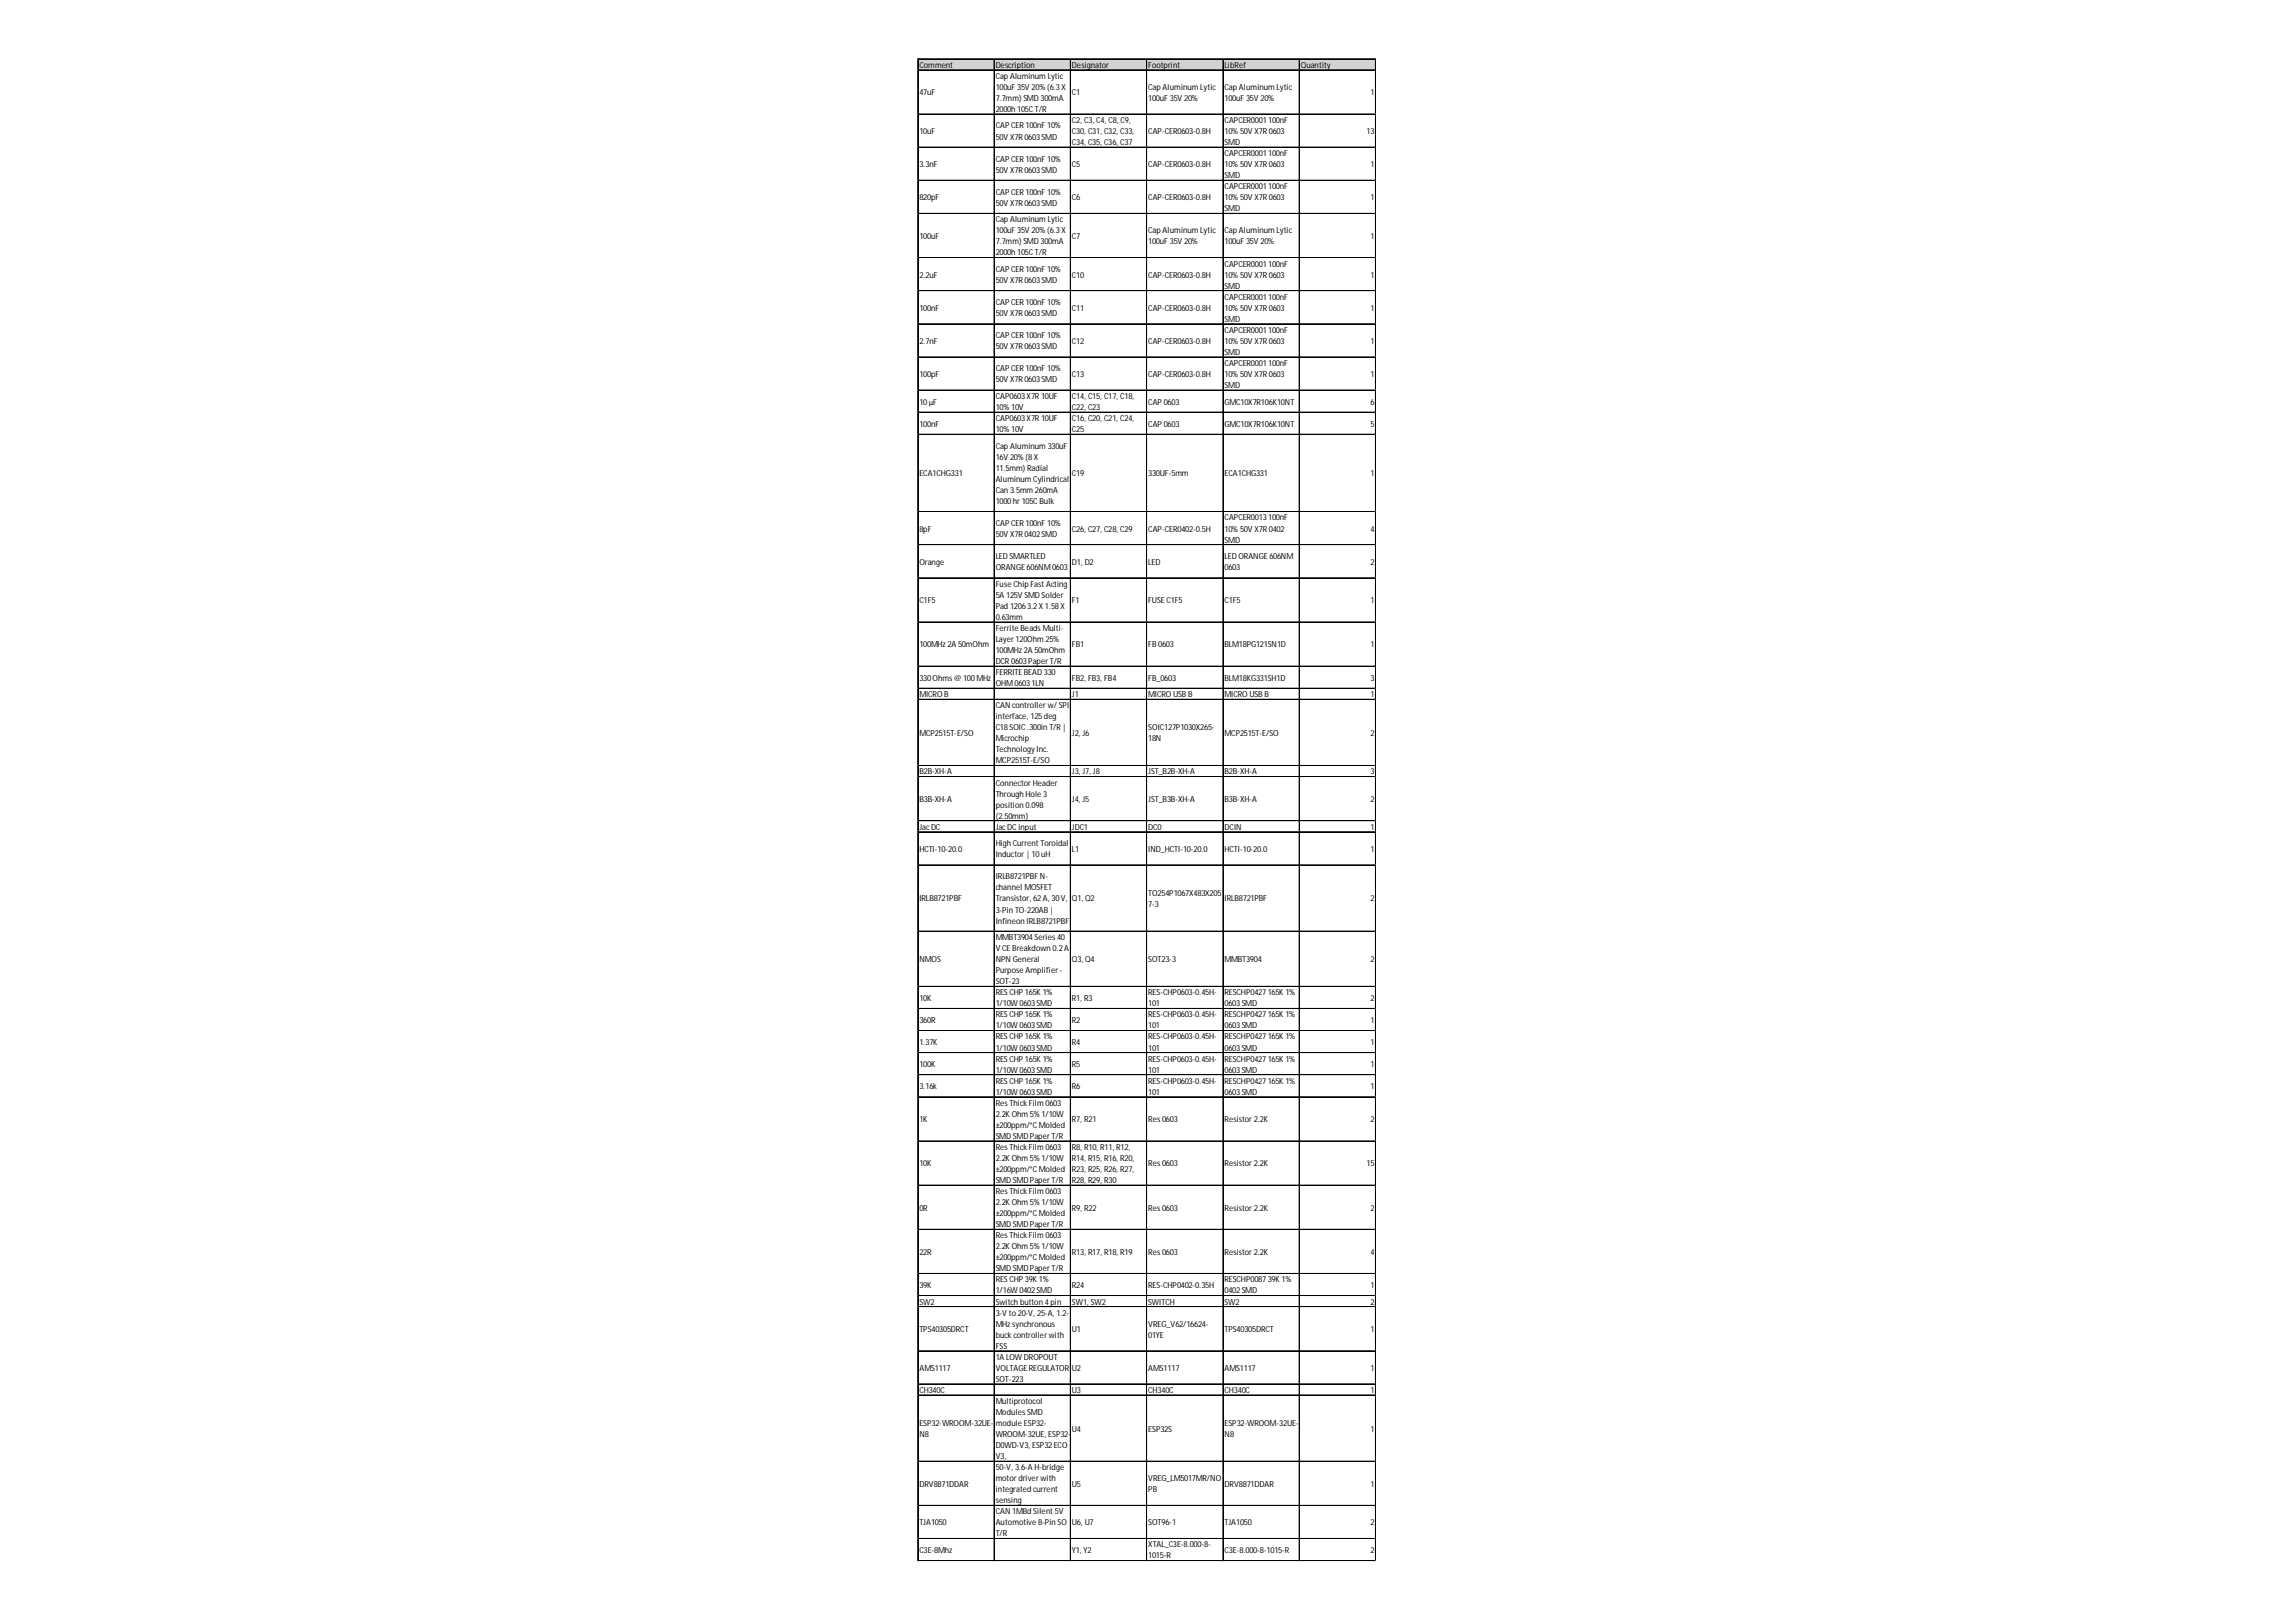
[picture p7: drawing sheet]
<svg xmlns="http://www.w3.org/2000/svg" width="297mm" height="210mm" viewBox="0 0 297 210" stroke-linecap="round" stroke-linejoin="round" font-family="sans-serif">
<defs><g id="words">
<g font-size="1.1">
<text x="118.9" y="8.8">Comment</text>
<text x="128.8" y="8.8">Description</text>
<text x="128.8" y="10.2">Cap Aluminum Lytic</text>
<text x="128.8" y="11.6">100uF 35V 20% (6.3X</text>
<text x="138.7" y="8.8">Designator</text>
<text x="148.6" y="8.8">Footprint</text>
<text x="148.6" y="11.6">Cap Aluminum Lytic</text>
<text x="158.4" y="8.8">LibRef</text>
<text x="158.4" y="11.6">Cap Aluminum Lytic</text>
<text x="168.3" y="8.8">Quantity</text>
<text x="118.9" y="12.3">47uF</text>
<text x="118.9" y="17.3">10uF</text>
<text x="128.8" y="13.1">7.7mm) SMD 300mA</text>
<text x="128.8" y="14.5">2000h 105C T/R</text>
<text x="128.8" y="16.6">CAP CER 100nF 10%</text>
<text x="138.7" y="12.3">C1</text>
<text x="138.7" y="15.9">C2, C3, C4, C8, C9,</text>
<text x="138.7" y="17.3">C30, C31, C32, C33,</text>
<text x="148.6" y="13.1">100uF 35V 20%</text>
<text x="148.6" y="17.3">CAP-CER0603-0.8H</text>
<text x="158.4" y="13.1">100uF 35V 20%</text>
<text x="158.4" y="15.9">CAPCER0001100nF</text>
<text x="158.4" y="17.3">10% 50V X7R 0603</text>
<text x="176.8" y="17.3">13</text>
<text x="177.3" y="12.3">1</text>
<text x="118.9" y="21.6">3.3nF</text>
<text x="128.8" y="18.1">50V X7R 0603SMD</text>
<text x="128.8" y="20.9">CAP CER 100nF 10%</text>
<text x="128.8" y="22.3">50V X7R 0603SMD</text>
<text x="138.7" y="18.8">C34, C35, C36, C37</text>
<text x="138.7" y="21.6">C5</text>
<text x="148.6" y="21.6">CAP-CER0603-0.8H</text>
<text x="158.4" y="18.8">SMD</text>
<text x="158.4" y="20.2">CAPCER0001100nF</text>
<text x="158.4" y="21.6">10% 50V X7R 0603</text>
<text x="158.4" y="23.1">SMD</text>
<text x="177.3" y="21.6">1</text>
<text x="118.9" y="25.9">820pF</text>
<text x="128.8" y="25.2">CAP CER 100nF 10%</text>
<text x="128.8" y="26.6">50V X7R 0603SMD</text>
<text x="128.8" y="28.8">Cap Aluminum Lytic</text>
<text x="138.7" y="25.9">C6</text>
<text x="148.6" y="25.9">CAP-CER0603-0.8H</text>
<text x="158.4" y="24.5">CAPCER0001100nF</text>
<text x="158.4" y="25.9">10% 50V X7R 0603</text>
<text x="158.4" y="27.3">SMD</text>
<text x="177.3" y="25.9">1</text>
<text x="118.9" y="30.9">100uF</text>
<text x="118.9" y="35.9">2.2uF</text>
<text x="128.8" y="30.2">100uF 35V 20% (6.3X</text>
<text x="128.8" y="31.6">7.7mm) SMD 300mA</text>
<text x="128.8" y="33.1">2000h 105C T/R</text>
<text x="128.8" y="35.2">CAP CER 100nF 10%</text>
<text x="138.7" y="30.9">C7</text>
<text x="138.7" y="35.9">C10</text>
<text x="148.6" y="30.2">Cap Aluminum Lytic</text>
<text x="148.6" y="31.6">100uF 35V 20%</text>
<text x="148.6" y="35.9">CAP-CER0603-0.8H</text>
<text x="158.4" y="30.2">Cap Aluminum Lytic</text>
<text x="158.4" y="31.6">100uF 35V 20%</text>
<text x="158.4" y="34.5">CAPCER0001100nF</text>
<text x="158.4" y="35.9">10% 50V X7R 0603</text>
<text x="177.3" y="30.9">1</text>
<text x="177.3" y="35.9">1</text>
<text x="118.9" y="40.2">100nF</text>
<text x="128.8" y="36.6">50V X7R 0603SMD</text>
<text x="128.8" y="39.5">CAP CER 100nF 10%</text>
<text x="128.8" y="40.9">50V X7R 0603SMD</text>
<text x="138.7" y="40.2">C11</text>
<text x="148.6" y="40.2">CAP-CER0603-0.8H</text>
<text x="158.4" y="37.3">SMD</text>
<text x="158.4" y="38.8">CAPCER0001100nF</text>
<text x="158.4" y="40.2">10% 50V X7R 0603</text>
<text x="158.4" y="41.6">SMD</text>
<text x="177.3" y="40.2">1</text>
<text x="118.9" y="44.5">2.7nF</text>
<text x="128.8" y="43.8">CAP CER 100nF 10%</text>
<text x="128.8" y="45.2">50V X7R 0603SMD</text>
<text x="138.7" y="44.5">C12</text>
<text x="148.6" y="44.5">CAP-CER0603-0.8H</text>
<text x="158.4" y="43.1">CAPCER0001100nF</text>
<text x="158.4" y="44.5">10% 50V X7R 0603</text>
<text x="158.4" y="45.9">SMD</text>
<text x="158.4" y="47.4">CAPCER0001100nF</text>
<text x="177.3" y="44.5">1</text>
<text x="118.9" y="48.8">100pF</text>
<text x="118.9" y="52.4">10µF</text>
<text x="128.8" y="48.1">CAP CER 100nF 10%</text>
<text x="128.8" y="49.5">50V X7R 0603SMD</text>
<text x="128.8" y="51.6">CAP0603X7R 10UF</text>
<text x="128.8" y="53.1">10% 10V</text>
<text x="138.7" y="48.8">C13</text>
<text x="138.7" y="51.6">C14, C15, C17, C18,</text>
<text x="138.7" y="53.1">C22, C23</text>
<text x="148.6" y="48.8">CAP-CER0603-0.8H</text>
<text x="148.6" y="52.4">CAP 0603</text>
<text x="158.4" y="48.8">10% 50V X7R 0603</text>
<text x="158.4" y="50.2">SMD</text>
<text x="158.4" y="52.4">GMC10X7R106K10NT</text>
<text x="177.3" y="48.8">1</text>
<text x="177.3" y="52.4">6</text>
<text x="118.9" y="55.2">100nF</text>
<text x="128.8" y="54.5">CAP0603X7R 10UF</text>
<text x="128.8" y="55.9">10% 10V</text>
<text x="128.8" y="58.1">Cap Aluminum 330uF</text>
<text x="128.8" y="59.5">16V 20% (8X</text>
<text x="138.7" y="54.5">C16, C20, C21, C24,</text>
<text x="138.7" y="55.9">C25</text>
<text x="148.6" y="55.2">CAP 0603</text>
<text x="158.4" y="55.2">GMC10X7R106K10NT</text>
<text x="177.3" y="55.2">5</text>
<text x="118.9" y="61.6">ECA1CHG331</text>
<text x="128.8" y="60.9">11.5mm) Radial</text>
<text x="128.8" y="62.4">Aluminum Cylindrical</text>
<text x="128.8" y="63.8">Can 3.5mm 260mA</text>
<text x="128.8" y="65.2">1000hr 105C Bulk</text>
<text x="138.7" y="61.6">C19</text>
<text x="148.6" y="61.6">330UF-5mm</text>
<text x="158.4" y="61.6">ECA1CHG331</text>
<text x="177.3" y="61.6">1</text>
<text x="118.9" y="68.8">8pF</text>
<text x="128.8" y="68.1">CAP CER 100nF 10%</text>
<text x="128.8" y="69.5">50V X7R 0402SMD</text>
<text x="138.7" y="68.8">C26, C27, C28, C29</text>
<text x="148.6" y="68.8">CAP-CER0402-0.5H</text>
<text x="158.4" y="67.4">CAPCER0013100nF</text>
<text x="158.4" y="68.8">10% 50V X7R 0402</text>
<text x="158.4" y="70.2">SMD</text>
<text x="177.3" y="68.8">4</text>
<text x="118.9" y="73.1">Orange</text>
<text x="128.8" y="72.4">LED SMARTLED</text>
<text x="128.8" y="73.8">ORANGE 606NM0603</text>
<text x="128.8" y="75.9">Fuse Chip Fast Acting</text>
<text x="128.8" y="77.4">5A 125V SMD Solder</text>
<text x="138.7" y="73.1">D1, D2</text>
<text x="148.6" y="73.1">LED</text>
<text x="158.4" y="72.4">LED ORANGE 606NM</text>
<text x="158.4" y="73.8">0603</text>
<text x="177.3" y="73.1">2</text>
<text x="118.9" y="78.1">C1F5</text>
<text x="118.9" y="83.8">100MHz 2A 50mOhm</text>
<text x="128.8" y="78.8">Pad 12063.2X 1.58X</text>
<text x="128.8" y="80.2">0.63mm</text>
<text x="128.8" y="81.6">Ferrite Beads Multi-</text>
<text x="128.8" y="83.1">Layer 120Ohm 25%</text>
<text x="138.7" y="78.1">F1</text>
<text x="138.7" y="83.8">FB1</text>
<text x="148.6" y="78.1">FUSE C1F5</text>
<text x="148.6" y="83.8">FB 0603</text>
<text x="158.4" y="78.1">C1F5</text>
<text x="158.4" y="83.8">BLM18PG121SN1D</text>
<text x="177.3" y="78.1">1</text>
<text x="177.3" y="83.8">1</text>
<text x="118.9" y="88.1">330Ohms @ 100MHz</text>
<text x="128.8" y="84.5">100MHz 2A 50mOhm</text>
<text x="128.8" y="85.9">DCR 0603Paper T/R</text>
<text x="128.8" y="87.4">FERRITE BEAD 330</text>
<text x="128.8" y="88.8">OHM06031LN</text>
<text x="138.7" y="88.1">FB2, FB3, FB4</text>
<text x="148.6" y="88.1">FB_0603</text>
<text x="158.4" y="88.1">BLM18KG331SH1D</text>
<text x="177.3" y="88.1">3</text>
<text x="118.9" y="90.2">MICRO B</text>
<text x="118.9" y="95.2">MCP2515T-E/SO</text>
<text x="128.8" y="91.7">CAN controller w/ SPI</text>
<text x="128.8" y="93.1">interface, 125deg</text>
<text x="128.8" y="94.5">C18SOIC .300in T/R |</text>
<text x="128.8" y="95.9">Microchip</text>
<text x="138.7" y="90.2">J1</text>
<text x="138.7" y="95.2">J2, J6</text>
<text x="148.6" y="90.2">MICRO USB B</text>
<text x="148.6" y="94.5">SOIC127P1030X265-</text>
<text x="148.6" y="95.9">18N</text>
<text x="158.4" y="90.2">MICRO USB B</text>
<text x="158.4" y="95.2">MCP2515T-E/SO</text>
<text x="177.3" y="90.2">1</text>
<text x="177.3" y="95.2">2</text>
<text x="118.9" y="100.2">B2B-XH-A</text>
<text x="128.8" y="97.4">Technology Inc.</text>
<text x="128.8" y="98.8">MCP2515T-E/SO</text>
<text x="128.8" y="101.7">Connector Header</text>
<text x="138.7" y="100.2">J3, J7, J8</text>
<text x="148.6" y="100.2">JST_B2B-XH-A</text>
<text x="158.4" y="100.2">B2B-XH-A</text>
<text x="177.3" y="100.2">3</text>
<text x="118.9" y="103.8">B3B-XH-A</text>
<text x="118.9" y="107.4">Jac DC</text>
<text x="128.8" y="103.1">Through Hole 3</text>
<text x="128.8" y="104.5">position 0.098</text>
<text x="128.8" y="105.9">(2.50mm)</text>
<text x="128.8" y="107.4">Jac DC input</text>
<text x="138.7" y="103.8">J4, J5</text>
<text x="138.7" y="107.4">JDC1</text>
<text x="148.6" y="103.8">JST_B3B-XH-A</text>
<text x="148.6" y="107.4">DC0</text>
<text x="158.4" y="103.8">B3B-XH-A</text>
<text x="158.4" y="107.4">DCIN</text>
<text x="177.3" y="103.8">2</text>
<text x="177.3" y="107.4">1</text>
<text x="118.9" y="110.2">HCTI-10-20.0</text>
<text x="128.8" y="109.5">High Current Toroidal</text>
<text x="128.8" y="110.9">Inductor | 10uH</text>
<text x="128.8" y="113.8">IRLB8721PBF N-</text>
<text x="138.7" y="110.2">L1</text>
<text x="148.6" y="110.2">IND_HCTI-10-20.0</text>
<text x="158.4" y="110.2">HCTI-10-20.0</text>
<text x="177.3" y="110.2">1</text>
<text x="118.9" y="116.7">IRLB8721PBF</text>
<text x="128.8" y="115.2">channel MOSFET</text>
<text x="128.8" y="116.7">Transistor, 62A, 30V,</text>
<text x="128.8" y="118.1">3-Pin TO-220AB |</text>
<text x="128.8" y="119.5">Infineon IRLB8721PBF</text>
<text x="138.7" y="116.7">Q1, Q2</text>
<text x="148.6" y="115.9">TO254P1067X483X205</text>
<text x="148.6" y="117.4">7-3</text>
<text x="158.4" y="116.7">IRLB8721PBF</text>
<text x="177.3" y="116.7">2</text>
<text x="118.9" y="124.5">NMOS</text>
<text x="128.8" y="121.7">MMBT3904Series 40</text>
<text x="128.8" y="123.1">V CE Breakdown 0.2A</text>
<text x="128.8" y="124.5">NPN General</text>
<text x="128.8" y="125.9">Purpose Amplifier -</text>
<text x="138.7" y="124.5">Q3, Q4</text>
<text x="148.6" y="124.5">SOT23-3</text>
<text x="158.4" y="124.5">MMBT3904</text>
<text x="177.3" y="124.5">2</text>
<text x="118.9" y="129.5">10K</text>
<text x="128.8" y="127.4">SOT-23</text>
<text x="128.8" y="128.8">RES CHP 165K 1%</text>
<text x="128.8" y="130.2">1/10W 0603SMD</text>
<text x="128.8" y="131.7">RES CHP 165K 1%</text>
<text x="138.7" y="129.5">R1, R3</text>
<text x="148.6" y="128.8">RES-CHP0603-0.45H-</text>
<text x="148.6" y="130.2">101</text>
<text x="148.6" y="131.7">RES-CHP0603-0.45H-</text>
<text x="158.4" y="128.8">RESCHP0427165K 1%</text>
<text x="158.4" y="130.2">0603SMD</text>
<text x="158.4" y="131.7">RESCHP0427165K 1%</text>
<text x="177.3" y="129.5">2</text>
<text x="118.9" y="132.4">360R</text>
<text x="118.9" y="135.2">1.37K</text>
<text x="128.8" y="133.1">1/10W 0603SMD</text>
<text x="128.8" y="134.5">RES CHP 165K 1%</text>
<text x="128.8" y="135.9">1/10W 0603SMD</text>
<text x="128.8" y="137.4">RES CHP 165K 1%</text>
<text x="138.7" y="132.4">R2</text>
<text x="138.7" y="135.2">R4</text>
<text x="148.6" y="133.1">101</text>
<text x="148.6" y="134.5">RES-CHP0603-0.45H-</text>
<text x="148.6" y="135.9">101</text>
<text x="148.6" y="137.4">RES-CHP0603-0.45H-</text>
<text x="158.4" y="133.1">0603SMD</text>
<text x="158.4" y="134.5">RESCHP0427165K 1%</text>
<text x="158.4" y="135.9">0603SMD</text>
<text x="158.4" y="137.4">RESCHP0427165K 1%</text>
<text x="177.3" y="132.4">1</text>
<text x="177.3" y="135.2">1</text>
<text x="118.9" y="138.1">100K</text>
<text x="118.9" y="141">3.16k</text>
<text x="128.8" y="138.8">1/10W 0603SMD</text>
<text x="128.8" y="140.2">RES CHP 165K 1%</text>
<text x="128.8" y="141.7">1/10W 0603SMD</text>
<text x="128.8" y="143.1">Res Thick Film 0603</text>
<text x="138.7" y="138.1">R5</text>
<text x="138.7" y="141">R6</text>
<text x="148.6" y="138.8">101</text>
<text x="148.6" y="140.2">RES-CHP0603-0.45H-</text>
<text x="148.6" y="141.7">101</text>
<text x="158.4" y="138.8">0603SMD</text>
<text x="158.4" y="140.2">RESCHP0427165K 1%</text>
<text x="158.4" y="141.7">0603SMD</text>
<text x="177.3" y="138.1">1</text>
<text x="177.3" y="141">1</text>
<text x="118.9" y="145.2">1K</text>
<text x="128.8" y="144.5">2.2K Ohm 5% 1/10W</text>
<text x="128.8" y="146">±200ppm/°C Molded</text>
<text x="128.8" y="147.4">SMD SMD Paper T/R</text>
<text x="128.8" y="148.8">Res Thick Film 0603</text>
<text x="138.7" y="145.2">R7, R21</text>
<text x="138.7" y="148.8">R8, R10, R11, R12,</text>
<text x="148.6" y="145.2">Res 0603</text>
<text x="158.4" y="145.2">Resistor 2.2K</text>
<text x="177.3" y="145.2">2</text>
<text x="118.9" y="151">10K</text>
<text x="128.8" y="150.2">2.2K Ohm 5% 1/10W</text>
<text x="128.8" y="151.7">±200ppm/°C Molded</text>
<text x="128.8" y="153.1">SMD SMD Paper T/R</text>
<text x="128.8" y="154.5">Res Thick Film 0603</text>
<text x="128.8" y="156">2.2K Ohm 5% 1/10W</text>
<text x="138.7" y="150.2">R14, R15, R16, R20,</text>
<text x="138.7" y="151.7">R23, R25, R26, R27,</text>
<text x="138.7" y="153.1">R28, R29, R30</text>
<text x="148.6" y="151">Res 0603</text>
<text x="158.4" y="151">Resistor 2.2K</text>
<text x="176.8" y="151">15</text>
<text x="118.9" y="156.7">0R</text>
<text x="128.8" y="157.4">±200ppm/°C Molded</text>
<text x="128.8" y="158.8">SMD SMD Paper T/R</text>
<text x="128.8" y="160.2">Res Thick Film 0603</text>
<text x="128.8" y="161.7">2.2K Ohm 5% 1/10W</text>
<text x="138.7" y="156.7">R9, R22</text>
<text x="148.6" y="156.7">Res 0603</text>
<text x="158.4" y="156.7">Resistor 2.2K</text>
<text x="177.3" y="156.7">2</text>
<text x="118.9" y="162.4">22R</text>
<text x="118.9" y="166.7">39K</text>
<text x="128.8" y="163.1">±200ppm/°C Molded</text>
<text x="128.8" y="164.5">SMD SMD Paper T/R</text>
<text x="128.8" y="166">RES CHP 39K 1%</text>
<text x="128.8" y="167.4">1/16W 0402SMD</text>
<text x="138.7" y="162.4">R13, R17, R18, R19</text>
<text x="138.7" y="166.7">R24</text>
<text x="148.6" y="162.4">Res 0603</text>
<text x="148.6" y="166.7">RES-CHP0402-0.35H</text>
<text x="158.4" y="162.4">Resistor 2.2K</text>
<text x="158.4" y="166">RESCHP008739K 1%</text>
<text x="158.4" y="167.4">0402SMD</text>
<text x="177.3" y="162.4">4</text>
<text x="177.3" y="166.7">1</text>
<text x="118.9" y="168.8">SW2</text>
<text x="118.9" y="172.4">TPS40305DRCT</text>
<text x="128.8" y="168.8">Switch button 4pin</text>
<text x="128.8" y="170.2">3-V to 20-V, 25-A, 1.2-</text>
<text x="128.8" y="171.7">MHz synchronous</text>
<text x="128.8" y="173.1">buck controller with</text>
<text x="138.7" y="168.8">SW1, SW2</text>
<text x="138.7" y="172.4">U1</text>
<text x="148.6" y="168.8">SWITCH</text>
<text x="148.6" y="171.7">VREG_V62/16624-</text>
<text x="148.6" y="173.1">01YE</text>
<text x="158.4" y="168.8">SW2</text>
<text x="158.4" y="172.4">TPS40305DRCT</text>
<text x="177.3" y="168.8">2</text>
<text x="177.3" y="172.4">1</text>
<text x="118.9" y="177.4">AMS1117</text>
<text x="128.8" y="174.5">FSS</text>
<text x="128.8" y="176">1A LOW DROPOUT</text>
<text x="128.8" y="177.4">VOLTAGE REGULATOR</text>
<text x="128.8" y="178.8">SOT-223</text>
<text x="138.7" y="177.4">U2</text>
<text x="148.6" y="177.4">AMS1117</text>
<text x="158.4" y="177.4">AMS1117</text>
<text x="177.3" y="177.4">1</text>
<text x="118.9" y="180.2">CH340C</text>
<text x="118.9" y="184.5">ESP32-WROOM-32UE-</text>
<text x="118.9" y="186">N8</text>
<text x="128.8" y="181.7">Multiprotocol</text>
<text x="128.8" y="183.1">Modules SMD</text>
<text x="128.8" y="184.5">module ESP32-</text>
<text x="128.8" y="186">WROOM-32UE, ESP32-</text>
<text x="138.7" y="180.2">U3</text>
<text x="138.7" y="185.3">U4</text>
<text x="148.6" y="180.2">CH340C</text>
<text x="148.6" y="185.3">ESP32S</text>
<text x="158.4" y="180.2">CH340C</text>
<text x="158.4" y="184.5">ESP32-WROOM-32UE-</text>
<text x="158.4" y="186">N8</text>
<text x="177.3" y="180.2">1</text>
<text x="177.3" y="185.3">1</text>
<text x="128.8" y="187.4">D0WD-V3, ESP32ECO</text>
<text x="128.8" y="188.8">V3,</text>
<text x="128.8" y="190.3">50-V, 3.6-A H-bridge</text>
<text x="128.8" y="191.7">motor driver with</text>
<text x="148.6" y="191.7">VREG_LM5017MR/NO</text>
<text x="118.9" y="192.4">DRV8871DDAR</text>
<text x="118.9" y="197.4">TJA1050</text>
<text x="128.8" y="193.1">integrated current</text>
<text x="128.8" y="194.5">sensing</text>
<text x="128.8" y="196">CAN 1MBd Silent 5V</text>
<text x="128.8" y="197.4">Automotive 8-Pin SO</text>
<text x="138.7" y="192.4">U5</text>
<text x="138.7" y="197.4">U6, U7</text>
<text x="148.6" y="193.1">PB</text>
<text x="148.6" y="197.4">SOT96-1</text>
<text x="158.4" y="192.4">DRV8871DDAR</text>
<text x="158.4" y="197.4">TJA1050</text>
<text x="177.3" y="192.4">1</text>
<text x="177.3" y="197.4">2</text>
<text x="118.9" y="201">C3E-8Mhz</text>
<text x="128.8" y="198.8">T/R</text>
<text x="138.7" y="201">Y1, Y2</text>
<text x="148.6" y="200.3">XTAL_C3E-8.000-8-</text>
<text x="148.6" y="201.7">1015-R</text>
<text x="158.4" y="201">C3E-8.000-8-1015-R</text>
<text x="177.3" y="201">2</text>
</g>
</g></defs>
<path d="M118.7 7.6h59.2v1.5h-59.2z" fill="#d3d3d3"/>
<g fill="none" stroke="#000" stroke-width=".13">
<path d="M118.7 7.6v194.4M118.8 7.6v194.4M118.8 7.6h59.1M118.8 9h59.1M118.8 9.1h59.1M118.8 14.7h59.1M118.8 14.8h59.1M118.8 19h59.1M118.8 19.1h59.1M128.6 7.7v194.3M138.5 7.7v194.3M148.3 7.7v194.3"/>
<path d="M148.4 7.7v194.3M158.2 7.7v194.3M168.1 7.7v194.3M177.9 7.7v194.3M118.8 23.3h59.1M118.8 23.4h59.1M118.8 27.6h59.1M118.8 33.3h59.1M118.8 33.4h59.1M118.8 37.6h59.1M118.8 41.9h59.1M118.8 46.2h59.1"/>
<path d="M118.8 50.5h59.1M118.8 53.3h59.1M118.8 53.4h59.1M118.8 56.2h59.1M118.8 66.2h59.1M118.8 70.5h59.1M118.8 74.8h59.1M118.8 80.5h59.1M118.8 86.2h59.1M118.8 89.1h59.1M118.8 90.5h59.1M118.8 99.1h59.1"/>
<path d="M118.8 100.5h59.1M118.8 106.2h59.1M118.8 107.6h59.1M118.8 107.7h59.1M118.8 111.9h59.1M118.8 112h59.1M118.8 120.5h59.1M118.8 127.6h59.1M118.8 127.7h59.1M118.8 130.5h59.1M118.8 133.4h59.1M118.8 136.2h59.1"/>
<path d="M118.8 136.3h59.1M118.8 139.1h59.1M118.8 141.9h59.1M118.8 142h59.1M118.8 147.6h59.1M118.8 147.7h59.1M118.8 153.4h59.1M118.8 159.1h59.1M118.8 164.8h59.1M118.8 167.7h59.1M118.8 169.1h59.1M118.8 174.8h59.1"/>
<path d="M118.8 179.1h59.1M118.8 180.5h59.1M118.8 180.6h59.1M118.8 189.1h59.1M118.8 194.8h59.1M118.8 199.1h59.1M118.8 202h59.1"/>
</g>
<path d="M118.7 202v.1" fill="none" stroke="#dadcdd" stroke-width=".13"/>
<path d="M118.7 202l.1 .1z" fill="#dadcdd"/>
<path d="M128.6 202v.1" fill="none" stroke="#dadcdd" stroke-width=".13"/>
<path d="M128.6 202l.1 .1z" fill="#dadcdd"/>
<path d="M138.5 202v.1" fill="none" stroke="#dadcdd" stroke-width=".13"/>
<path d="M138.5 202v.1z" fill="#dadcdd"/>
<path d="M148.3 202v.1" fill="none" stroke="#dadcdd" stroke-width=".13"/>
<path d="M148.3 202l.1 .1z" fill="#dadcdd"/>
<path d="M158.2 202v.1" fill="none" stroke="#dadcdd" stroke-width=".13"/>
<path d="M158.2 202l.1 .1z" fill="#dadcdd"/>
<path d="M168.1 202v.1" fill="none" stroke="#dadcdd" stroke-width=".13"/>
<path d="M168.1 202v.1z" fill="#dadcdd"/>
<path d="M177.9 202v.1" fill="none" stroke="#dadcdd" stroke-width=".13"/>
<use href="#words"/>
</svg>
